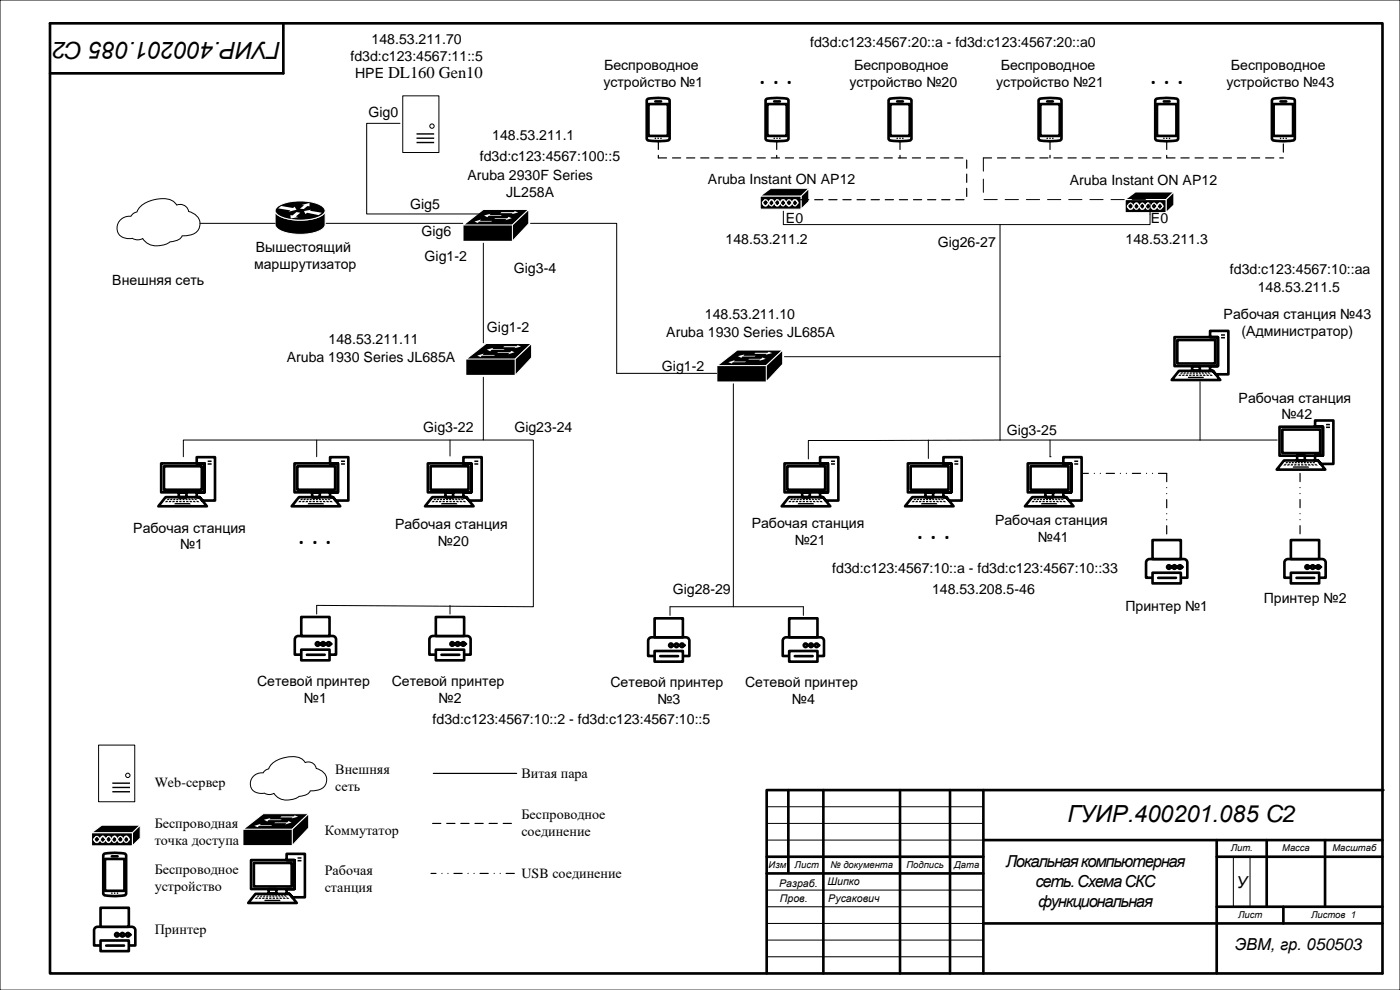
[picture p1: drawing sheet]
<svg xmlns="http://www.w3.org/2000/svg" width="420mm" height="297mm" viewBox="0 0 420 297" stroke-linecap="round" stroke-linejoin="round" font-family="sans-serif">
<defs><g id="words">
<g font-size="8.5">
<text x="227.7" y="25.3">. . .</text>
<text x="344.9" y="25.3">. . .</text>
<text x="274.9" y="161.7">. . .</text>
<text x="89.4" y="163.2">. . .</text>
</g>
<g font-size="7.1">
<text x="84.3" y="12.5" transform="rotate(-180 84.3 12.5)">ГУИР.400201.085 C2</text>
<text x="320.2" y="246.7">ГУИР.400201.085 C2</text>
</g>
<g font-size="5">
<text x="116.4" y="23.5">DL160 Gen10</text>
<text x="301.7" y="260.1">Локальная компьютерная</text>
<text x="310.6" y="266">сеть. Схема СКС</text>
<text x="371" y="266.5">У</text>
<text x="311.5" y="271.9">функциональная</text>
<text x="370.4" y="284.9">ЭВМ, гр. 050503</text>
</g>
<g font-size="4.2">
<text x="111.5" y="13.2">148.53.211.70</text>
<text x="243.1" y="14">fd3d:c123:4567:20::a - fd3d:c123:4567:20::a0</text>
<text x="105.1" y="18.3">fd3d:c123:4567:11::5</text>
<text x="106.5" y="23.5">HPE</text>
<text x="181.2" y="21.1">Беспроводное</text>
<text x="256.2" y="21.1">Беспроводное</text>
<text x="300.3" y="21.1">Беспроводное</text>
<text x="369.3" y="21.1">Беспроводное</text>
<text x="181" y="26.2">устройство №1</text>
<text x="254.8" y="26.2">устройство №20</text>
<text x="298.9" y="26.2">устройство №21</text>
<text x="367.9" y="26.2">устройство №43</text>
<text x="110.5" y="35.1">Gig0</text>
<text x="147.7" y="42">148.53.211.1</text>
<text x="140.2" y="53.9">Aruba 2930F Series</text>
<text x="143.9" y="48.3">fd3d:c123:4567:100::5</text>
<text x="151.9" y="58.9">JL258A</text>
<text x="212.4" y="55.1">Aruba Instant ON AP12</text>
<text x="320.9" y="55.5">Aruba Instant ON AP12</text>
<text x="123" y="62.7">Gig5</text>
<text x="126.4" y="70.8">Gig6</text>
<text x="235.8" y="66.8">E0</text>
<text x="345.3" y="67">E0</text>
<text x="76.8" y="75.7">Вышестоящий</text>
<text x="217.7" y="73.3">148.53.211.2</text>
<text x="281.3" y="74.2">Gig26-27</text>
<text x="337.7" y="73.3">148.53.211.3</text>
<text x="76.2" y="80.8">маршрутизатор</text>
<text x="127.4" y="78.3">Gig1-2</text>
<text x="154.2" y="82">Gig3-4</text>
<text x="369" y="82.3">fd3d:c123:4567:10::aa</text>
<text x="33.7" y="85.6">Внешняя сеть</text>
<text x="377.3" y="87.6">148.53.211.5</text>
<text x="211.5" y="95.6">148.53.211.10</text>
<text x="367.1" y="95.7">Рабочая станция №43</text>
<text x="146.1" y="99.5">Gig1-2</text>
<text x="199.9" y="101">Aruba 1930 Series JL685A</text>
<text x="372.4" y="100.8">(Администратор)</text>
<text x="98.6" y="103.3">148.53.211.11</text>
<text x="86" y="108.7">Aruba 1930 Series JL685A</text>
<text x="198.6" y="111.3">Gig1-2</text>
<text x="371.6" y="120.7">Рабочая станция</text>
<text x="384.4" y="125.8">№42</text>
<text x="127" y="129.5">Gig3-22</text>
<text x="154.3" y="129.5">Gig23-24</text>
<text x="302" y="130.5">Gig3-25</text>
<text x="40" y="159.7">Рабочая станция</text>
<text x="118.5" y="158.6">Рабочая станция</text>
<text x="225.5" y="158.3">Рабочая станция</text>
<text x="298.5" y="157.6">Рабочая станция</text>
<text x="54" y="164.8">№1</text>
<text x="131.4" y="163.7">№20</text>
<text x="238.4" y="163.4">№21</text>
<text x="311.4" y="162.7">№41</text>
<text x="249.7" y="171.8">fd3d:c123:4567:10::a - fd3d:c123:4567:10::33</text>
<text x="201.8" y="178.3">Gig28-29</text>
<text x="279.6" y="178.3">148.53.208.5-46</text>
<text x="337.6" y="183.1">Принтер №1</text>
<text x="379.1" y="180.8">Принтер №2</text>
<text x="77.1" y="205.8">Сетевой принтер</text>
<text x="117.5" y="205.8">Сетевой принтер</text>
<text x="183.1" y="206.2">Сетевой принтер</text>
<text x="223.5" y="206.2">Сетевой принтер</text>
<text x="91.2" y="210.8">№1</text>
<text x="131.6" y="210.8">№2</text>
<text x="197.2" y="211.2">№3</text>
<text x="237.6" y="211.2">№4</text>
<text x="129.8" y="217.2">fd3d:c123:4567:10::2 - fd3d:c123:4567:10::5</text>
<text x="100.6" y="232.3">Внешняя</text>
<text x="156.4" y="233.3">Витая пара</text>
<text x="46.4" y="236">Web-сервер</text>
<text x="100.6" y="237.3">сеть</text>
<text x="156.4" y="245.8">Беспроводное</text>
<text x="46.4" y="248.4">Беспроводная</text>
<text x="97.4" y="250.3">Коммутатор</text>
<text x="156.4" y="250.8">соединение</text>
<text x="46.4" y="253.5">точка доступа</text>
<text x="46.4" y="262.3">Беспроводное</text>
<text x="97.4" y="262.4">Рабочая</text>
<text x="156.4" y="263.3">USB соединение</text>
<text x="46.4" y="267.3">устройство</text>
<text x="97.4" y="267.5">станция</text>
<text x="46.4" y="280.3">Принтер</text>
</g>
<g font-size="3.2">
<text x="233.8" y="266">Разраб.</text>
<text x="248.2" y="265.5">Шипко</text>
<text x="233.9" y="270.5">Пров.</text>
<text x="248.5" y="270.5">Русакович</text>
</g>
<g font-size="2.8">
<text x="369.2" y="255.4">Лит.</text>
<text x="384.6" y="255.4">Масса</text>
<text x="399.7" y="255.4">Масштаб</text>
<text x="230.6" y="260.4">Изм</text>
<text x="238.4" y="260.4">Лист</text>
<text x="249.2" y="260.4">№ документа</text>
<text x="271.9" y="260.4">Подпись</text>
<text x="286.3" y="260.4">Дата</text>
<text x="371.4" y="275.4">Лист</text>
<text x="393.3" y="275.4">Листов 1</text>
</g>
</g></defs>
<path d="M0 0h420v297h-420zM230 247h65M230 252h65M230 242h65M370 257v15M375 257v15M230 267h65M230 272h65M230 277h65.1M230 282h65M230 287h65" fill="none" stroke="#000" stroke-width=".3"/>
<g fill="none" stroke="#000" stroke-width=".79">
<path d="M15 7h399.7v285h-399.7zM236.5 237v24.8M247 237v55M270 237v55M285 237v55M295 237v55M415 237h-185v55M230 257h65M295 252h119.7M365 252v40M365 257h49.7M380 252v20"/>
<path d="M397.5 252v20M230 262h65M295 277h119.7M365 272h49.7M385 272v5"/>
</g>
<path d="M27.5 249.8l3-2.3h11.6l-2.4 2.3zM27.5 249.8h12.2v3.9h-12.2zM39.7 249.8l2.4-2.3v3.9l-2.4 2.3z" fill="#000"/>
<path d="M27.5 249.8h12.2v3.9h-12.2zM27.5 249.8l3-2.3h11.6l-2.4 2.3zM28.2 251.8l.4-.6 .6-.3 1.6 1.8 .6-.3 .7-1.2 .6-.3 1.5 1.8 .6-.3 1.1-1.5 .7 .3 1.2 1.5 .6-.3 .4-.6M39.7 249.8l2.4-2.3v3.9l-2.4 2.3z" fill="none" stroke="#fff" stroke-width=".3"/>
<path d="M28.1 251.6l1 .9 1.2-1.5a.78 .78 0 0 1 1.3 .2l1 1.3 1.2-1.5a.78 .78 0 0 1 1.3 .2l.5 .9 .5 .4 .5-.3 .7-1.2a.78 .78 0 0 1 1.4 .2l.3 .5-.1 .3-1-.9-1.1 1.4a1.04 1.04 0 0 1-1 .3 1.04 1.04 0 0 1-.8-.9l-.3-.6-.4-.2-1 1.4a.82 .82 0 0 1-1.4 0l-1-1.4-1.1 1.4a1.04 1.04 0 0 1-1.1 .3 1.04 1.04 0 0 1-.7-.9z" fill="#fff"/>
<path d="M28.4 251.8l.4-.6 .6-.3 1.1 1.5 .8 .3 1-1.5 .6-.3 1.5 1.8 .6-.3 1.1-1.5 .7 .3 .8 1.2 .4 .3 .6-.3 .4-.6" fill="none" stroke="#000" stroke-width=".3"/>
<path d="M28.3 251.6l1 .9 1.1-1.5a1.04 1.04 0 0 1 1.1-.2 1.04 1.04 0 0 1 .6 .9l.4 .6 .4 .2 1.1-1.5a.78 .78 0 0 1 1.3 .2l1 1.3 1.2-1.5a1.03 1.03 0 0 1 1-.2 1.03 1.03 0 0 1 .7 .9l-.3 .3-.5-.7-.4-.2-.9 1.3a.84 .84 0 0 1-.8 .5 .84 .84 0 0 1-.7-.4l-1-1.4-.4 .2-.7 1.2a.82 .82 0 0 1-1.4 0l-1-1.4-.5 .2-.7 1.2a.81 .81 0 0 1-1.4 0l-.3-.6z" fill="#000"/>
<path d="M28.2 251.8l.4-.6 .6-.3 1.6 1.8 .6-.3 .7-1.2 .6-.3 1.5 1.8 .6-.3 1.1-1.5 .7 .3 1.2 1.5 .6-.3 .4-.6" fill="none" stroke="#fff" stroke-width=".3"/>
<path d="M28.1 251.6l1 .9 1.2-1.5a.78 .78 0 0 1 1.3 .2l1 1.3 1.2-1.5a.78 .78 0 0 1 1.3 .2l.5 .9 .5 .4 .5-.3 .7-1.2a.78 .78 0 0 1 1.4 .2l.3 .5-.1 .3-1-.9-1.1 1.4a1.04 1.04 0 0 1-1 .3 1.04 1.04 0 0 1-.8-.9l-.3-.6-.4-.2-1 1.4a.82 .82 0 0 1-1.4 0l-1-1.4-1.1 1.4a1.04 1.04 0 0 1-1.1 .3 1.04 1.04 0 0 1-.7-.9z" fill="#fff"/>
<path d="M28.4 251.8l.4-.6 .6-.3 1.1 1.5 .8 .3 1-1.5 .6-.3 1.5 1.8 .6-.3 1.1-1.5 .7 .3 .8 1.2 .4 .3 .6-.3 .4-.6" fill="none" stroke="#000" stroke-width=".3"/>
<path d="M28.3 251.6l1 .9 1.1-1.5a1.04 1.04 0 0 1 1.1-.2 1.04 1.04 0 0 1 .6 .9l.4 .6 .4 .2 1.1-1.5a.78 .78 0 0 1 1.3 .2l1 1.3 1.2-1.5a1.03 1.03 0 0 1 1-.2 1.03 1.03 0 0 1 .7 .9l-.3 .3-.5-.7-.4-.2-.9 1.3a.84 .84 0 0 1-.8 .5 .84 .84 0 0 1-.7-.4l-1-1.4-.4 .2-.7 1.2a.82 .82 0 0 1-1.4 0l-1-1.4-.5 .2-.7 1.2a.81 .81 0 0 1-1.4 0l-.3-.6z" fill="#000"/>
<path d="M28.2 251.8l.4-.6 .6-.3 1.6 1.8 .6-.3 .7-1.2 .6-.3 1.5 1.8 .6-.3 1.1-1.5 .7 .3 1.2 1.5 .6-.3 .4-.6" fill="none" stroke="#fff" stroke-width=".3"/>
<path d="M28.1 251.6l1 .9 1.2-1.5a.78 .78 0 0 1 1.3 .2l1 1.3 1.2-1.5a.78 .78 0 0 1 1.3 .2l.5 .9 .5 .4 .5-.3 .7-1.2a.78 .78 0 0 1 1.4 .2l.3 .5-.1 .3-1-.9-1.1 1.4a1.04 1.04 0 0 1-1 .3 1.04 1.04 0 0 1-.8-.9l-.3-.6-.4-.2-1 1.4a.82 .82 0 0 1-1.4 0l-1-1.4-1.1 1.4a1.04 1.04 0 0 1-1.1 .3 1.04 1.04 0 0 1-.7-.9z" fill="#fff"/>
<path d="M31.2 256.1l3.2-.3a5.4 5.4 0 0 1 3.4 .5v12a9.3 9.3 0 0 1-5.3 .4l-1.3-.2-.2-.5v-11.4z" fill-rule="evenodd" fill="#fff"/>
<path d="M31.2 256.1l3.2-.3a5.4 5.4 0 0 1 3.4 .5v12a9.3 9.3 0 0 1-5.3 .4l-1.3-.2-.2-.5v-11.4z" fill="none" stroke="#000" stroke-width=".79"/>
<path d="M31.5 257.7h5.8v9.5h-5.8z" fill-rule="evenodd" fill="#fff"/>
<path d="M31.5 257.7h5.8v9.5h-5.8zM33.6 256.9h1.7" fill="none" stroke="#000" stroke-width=".79"/>
<path d="M33.3 267.9a.25 .25 0 0 0 .5 0 .25 .25 0 0 0-.5 0zM34.2 267.9a.23 .23 0 0 0 .4 0 .23 .23 0 0 0-.4 0zM35 267.9a.25 .25 0 0 0 .5 0 .25 .25 0 0 0-.5 0z" fill-rule="evenodd" fill="#000"/>
<g fill="#fff">
<path d="M45 233.3h29v2.7h-29z" fill-rule="evenodd"/>
<path d="M45 248.3h38v2.7h-38z" fill-rule="evenodd"/>
<path d="M45 262.2h29.6v2.7h-29.6z" fill-rule="evenodd"/>
<path d="M96 247.7h26.2v2.7h-26.2z" fill-rule="evenodd"/>
</g>
<path d="M73 248.7l6-4.6h13.6l-4.9 4.6zM73 248.7h14.7v4.8h-14.7zM87.7 248.7l4.9-4.6v4.2l-4.9 5.3z" fill="#000"/>
<path d="M73 248.7l6-4.6h13.6l-4.9 4.6zM87.7 248.7l4.9-4.6v4.2l-4.9 5.3z" fill="none" stroke="#fff" stroke-width=".3"/>
<g fill="#fff">
<path d="M76.3 247.7l1.9-.6-.3 .4h3.7l-.3 .2h-3.7l-.3 .4z"/>
<path d="M79.2 245.9l1.9-.5-.3 .4h3.7l-.3 .2h-3.7l-.3 .4z"/>
<path d="M82.2 246.9l.4-.2h3.5l.5-.4 .9 .4-2 .6 .4-.4z"/>
<path d="M84.1 245.2l.3-.3h3.7l.3-.3 1 .4-1.9 .5 .3-.3z"/>
</g>
<path d="M28.6 278.2l.7-.2 10.6 .1 .5 .3 .2 .7v4.5h-12.4v-4.5z" fill-rule="evenodd" fill="#fff"/>
<path d="M28.6 278.2l.7-.2 10.6 .1 .5 .3 .2 .7v4.5h-12.4v-4.5z" fill="none" stroke="#000" stroke-width=".79"/>
<path d="M30.2 282.1v3.2h8.4v-3.2zM30.2 272.3v5.7h8.4v-5.7z" fill-rule="evenodd" fill="#fff"/>
<path d="M30.2 272.3h8.4v5.7h-8.4zM30.2 282.1h8.4v3.2h-8.4zM31.9 283.7h5.3" fill="none" stroke="#000" stroke-width=".79"/>
<path d="M37.8 280.4a.55 .55 0 0 0 1.1 0 .55 .55 0 0 0-1.1 0zM36.2 280.4a.55 .55 0 0 0 1.1 0 .55 .55 0 0 0-1.1 0zM34.5 280.4a.55 .55 0 0 0 1.1 0 .55 .55 0 0 0-1.1 0z" fill-rule="evenodd" fill="#fff"/>
<g fill="none" stroke="#000" stroke-width=".79">
<path d="M35.6 280.4h.1M37.3 280.4h.1M38.9 280.4h.1"/>
<circle cx="35.1" cy="280.4" r=".53"/>
<circle cx="36.7" cy="280.4" r=".53"/>
<circle cx="38.4" cy="280.4" r=".53"/>
</g>
<g fill="#fff">
<path d="M45 277.6h24v2.7h-24z" fill-rule="evenodd"/>
<path d="M86 256.1v1.9h2.3v8.7h-2.3v1.4h.9l.8 1.1h3.8v-13.1zM75.3 258v8.7h13v-8.7zM76.7 268.1l-2.2 2.8h14.5l-2.1-2.8zM80.6 266.7v1.4h2.3v-1.4z" fill-rule="evenodd"/>
</g>
<path d="M75.3 258h13v8.7h-13zM86 256.1h5.5v13.1h-3.8l-.8-1.1h-.9v-1.4h2.3v-8.7h-2.3zM76.7 268.1h10.2l2.1 2.8h-14.5zM80.6 266.7h2.3v1.4h-2.3z" fill="none" stroke="#000" stroke-width=".79"/>
<path d="M76.2 258.9h11.3v7h-11.3z" fill-rule="evenodd" fill="#fff"/>
<path d="M76.2 258.9h11.3v7h-11.3z" fill="none" stroke="#000" stroke-width=".79"/>
<path d="M89.3 257.1v.5h1.1v-.5zM89.3 258v.4h1.1v-.4zM85.7 269.2l.4 .4h.7l-.4-.4zM85.1 268.5l.4 .5h.6l-.4-.5zM84.8 269.2l.2 .4h.7l-.3-.4zM84.3 268.5l.3 .5h.6l-.4-.5zM83.8 269.2l.2 .4h.7l-.3-.4zM83.4 268.5l.2 .5h.6l-.2-.5zM82.8 269.2l.1 .4h.7l-.2-.4zM82.5 268.6l.2 .4h.6l-.2-.4zM81.8 269.2v.4h.7l-.1-.4zM81.7 268.6v.4h.6v-.4zM80.8 268.6v.4h.6v-.4zM80.8 269.2l-.1 .4h.7v-.4zM79.9 268.6l-.1 .4h.7v-.4zM79.8 269.2l-.1 .4h.7v-.4zM79.4 269.9l-.1 .4h4.9l-.2-.4zM79.1 268.6l-.2 .4h.6l.1-.4zM78.8 269.2l-.2 .4h.7l.1-.4zM78.2 268.6l-.3 .4h.7l.2-.4zM77.8 269.2l-.3 .4h.7l.2-.4zM77.3 268.6l-.3 .4h.6l.3-.4zM76.8 269.2l-.4 .4h.7l.3-.4z" fill-rule="evenodd" fill="#000"/>
<g fill="#fff">
<path d="M96 262.3h31.2v2.7h-31.2z" fill-rule="evenodd"/>
<path d="M155 230.6h24v2.7h-24z" fill-rule="evenodd"/>
<path d="M155 245.6h29v2.7h-29z" fill-rule="evenodd"/>
</g>
<path d="M130 232h25" fill="none" stroke="#000" stroke-width=".35"/>
<path d="M153.4 247h-25" fill="none" stroke="#000" stroke-width=".35" stroke-dasharray="2.5 1.8"/>
<path d="M76.1 232.7a3.6 3.6 0 0 1 2.8-.9l.9-.8 .8-.4a7.2 7.2 0 0 1 7-3.6l2.3 .3 1 .6 .7 .9a2.37 2.37 0 0 1 3.2 1.7 3.4 3.4 0 0 1 3 2.2 3.4 3.4 0 0 1-.9 3.6l-1.3 .6-2.4 .3a3.9 3.9 0 0 1-3.5 1.7 5.5 5.5 0 0 1-7.5-.9 2.81 2.81 0 0 1-2.9-.1 3.1 3.1 0 0 1-3.3-.8 3.1 3.1 0 0 1-.6-3.4z" fill-rule="evenodd" fill="#fff"/>
<path d="M76.1 232.7a3.6 3.6 0 0 1 2.8-.9l.9-.8 .8-.4a7.2 7.2 0 0 1 7-3.6l2.3 .3 1 .6 .7 .9a2.37 2.37 0 0 1 3.2 1.7 3.4 3.4 0 0 1 3 2.2 3.4 3.4 0 0 1-.9 3.6l-1.3 .6-2.4 .3a3.9 3.9 0 0 1-3.5 1.7 5.5 5.5 0 0 1-7.5-.9 2.81 2.81 0 0 1-2.9-.1 3.1 3.1 0 0 1-3.3-.8 3.1 3.1 0 0 1-.6-3.4z" fill="none" stroke="#000" stroke-width=".3"/>
<path d="M99.2 232.2h22v2.7h-22z" fill-rule="evenodd" fill="#fff"/>
<path d="M85 7v15h-70" fill="none" stroke="#000" stroke-width=".79"/>
<path d="M29.6 223.5h10.8v17h-10.8z" fill-rule="evenodd" fill="#fff"/>
<path d="M29.6 223.5h10.8v17h-10.8z" fill="none" stroke="#000" stroke-width=".3"/>
<circle cx="38.3" cy="232.6" r=".66" fill="#fff"/>
<circle cx="38.3" cy="232.6" r=".66" fill="none" stroke="#000" stroke-width=".3"/>
<path d="M33.7 237.3v.4h5.3v-.4zM33.7 236v.4h5.3v-.4zM33.7 234.7v.4h5.3v-.4z" fill-rule="evenodd" fill="#000"/>
<path d="M36.2 65.8a3.9 3.9 0 0 1 3.1-.9l.9-1 .9-.3a7.3 7.3 0 0 1 6.6-3.9 4.7 4.7 0 0 1 5.3 1.8 2.58 2.58 0 0 1 3.6 1.9 3.7 3.7 0 0 1 2.7 5.8 6.3 6.3 0 0 1-4.7 1.5 3.9 3.9 0 0 1-3.6 1.8 6.5 6.5 0 0 1-7.3 .1l-.9-1.1a3.1 3.1 0 0 1-3.1 0 3.4 3.4 0 0 1-3.6-.9 3.4 3.4 0 0 1-.7-3.7z" fill-rule="evenodd" fill="#fff"/>
<path d="M36.2 65.8a3.9 3.9 0 0 1 3.1-.9l.9-1 .9-.3a7.3 7.3 0 0 1 6.6-3.9 4.7 4.7 0 0 1 5.3 1.8 2.58 2.58 0 0 1 3.6 1.9 3.7 3.7 0 0 1 2.7 5.8 6.3 6.3 0 0 1-4.7 1.5 3.9 3.9 0 0 1-3.6 1.8 6.5 6.5 0 0 1-7.3 .1l-.9-1.1a3.1 3.1 0 0 1-3.1 0 3.4 3.4 0 0 1-3.6-.9 3.4 3.4 0 0 1-.7-3.7z" fill="none" stroke="#000" stroke-width=".3"/>
<path d="M82.9 62.3a12.6 12.6 0 0 1 9.5-1.9l2.9 .7a2.28 2.28 0 0 1 2.1 2.6 7.8 7.8 0 0 1-6.1 2.3 12.4 12.4 0 0 1-8.4-1.9 1.25 1.25 0 0 1 0-1.8zM82.5 63.2a3.5 3.5 0 0 0 3.1 2.3 15.6 15.6 0 0 0 11.1-1l.7-.8 .1-.5v4.2a3.5 3.5 0 0 1-3 2.3 15.5 15.5 0 0 1-11.1-1 2.84 2.84 0 0 1-.9-2.9z" fill="#000"/>
<path d="M82.5 63.2a3.5 3.5 0 0 0 3.1 2.3 15.6 15.6 0 0 0 11.1-1l.7-.8 .1-.5v4.2a3.5 3.5 0 0 1-3 2.3 15.5 15.5 0 0 1-11.1-1 2.84 2.84 0 0 1-.9-2.9zM82.9 62.3a12.6 12.6 0 0 1 9.5-1.9l2.9 .7a2.28 2.28 0 0 1 2.1 2.6 7.8 7.8 0 0 1-6.1 2.3 12.4 12.4 0 0 1-8.4-1.9 1.25 1.25 0 0 1 0-1.8z" fill="none" stroke="#fff" stroke-width=".3"/>
<g fill="#fff">
<path d="M83.4 62.5l1-.7 3.5 .6 .4-.4 .7 .9-2.4 .6 .5-.4z"/>
<path d="M91.2 63.3l2.2-.4-.5 .3 3.6 .6-.9 .7-3.5-.7-.5 .4z"/>
<path d="M90.5 61.5l2.3-.6v1l-.6-.1-1.1 .9-1.1-.1 1.2-1z"/>
<path d="M87.1 64.5l.6 .1 1.3-1 1.1 .2-1.3 1.1 .7 .2-2.3 .4z"/>
</g>
<path d="M60 67h22.5" fill="none" stroke="#000" stroke-width=".3"/>
<path d="M139 67.5l6-4.7h13.6l-4.9 4.7zM139 67.5h14.7v4.7h-14.7zM153.7 67.5l4.9-4.7v4.3l-4.9 5.2z" fill="#000"/>
<path d="M139 67.5l6-4.7h13.6l-4.9 4.7zM153.7 67.5l4.9-4.7v4.3l-4.9 5.2z" fill="none" stroke="#fff" stroke-width=".3"/>
<g fill="#fff">
<path d="M142.3 66.5l2-.6-.3 .4h3.7l-.3 .2h-3.7l-.3 .4z"/>
<path d="M145.2 64.6l2-.5-.4 .4h3.7l-.3 .2h-3.7l-.3 .5z"/>
<path d="M148.3 65.7l.3-.2h3.6l.4-.4 .9 .4-1.9 .6 .4-.4z"/>
<path d="M150.1 63.9l.3-.3h3.7l.3-.3 1.1 .4-2 .5 .3-.3z"/>
</g>
<path d="M139.9 107.7l5.9-4.7h13.7l-4.9 4.7zM139.9 107.7h14.7v4.8h-14.7zM154.6 107.7l4.9-4.7v4.3l-4.9 5.3z" fill="#000"/>
<path d="M139.9 107.7l5.9-4.7h13.7l-4.9 4.7zM154.6 107.7l4.9-4.7v4.3l-4.9 5.3z" fill="none" stroke="#fff" stroke-width=".3"/>
<g fill="#fff">
<path d="M143.2 106.7l1.9-.6-.3 .4h3.7l-.3 .2h-3.7l-.3 .4z"/>
<path d="M146 104.9l2-.5-.3 .4h3.7l-.3 .2h-3.7l-.3 .4z"/>
<path d="M149.1 105.9l.3-.2h3.6l.4-.4 1 .4-2 .6 .4-.4z"/>
<path d="M151 104.2l.3-.4h3.7l.3-.3 1 .5-1.9 .5 .3-.3z"/>
</g>
<path d="M59 137.1v1.9h2.4v8.7h-2.4v1.4h.9l.8 1.1h3.8v-13.1zM48.3 139v8.7h13.1v-8.7zM49.7 149.1l-2.2 2.8h14.6l-2.2-2.8zM53.6 147.7v1.4h2.3v-1.4z" fill-rule="evenodd" fill="#fff"/>
<path d="M48.3 139h13.1v8.7h-13.1zM59 137.1h5.5v13.1h-3.8l-.8-1.1h-.9v-1.4h2.4v-8.7h-2.4zM49.7 149.1h10.2l2.2 2.8h-14.6zM53.6 147.7h2.3v1.4h-2.3z" fill="none" stroke="#000" stroke-width=".79"/>
<path d="M49.2 139.9h11.3v7h-11.3z" fill-rule="evenodd" fill="#fff"/>
<path d="M49.2 139.9h11.3v7h-11.3z" fill="none" stroke="#000" stroke-width=".79"/>
<path d="M62.3 138.1v.5h1.2v-.5zM62.3 138.9v.5h1.2v-.5zM58.8 150.2l.3 .4h.7l-.4-.4zM58.1 149.5l.4 .5h.6l-.4-.5zM57.8 150.2l.3 .4h.7l-.4-.4zM57.3 149.5l.3 .5h.6l-.4-.5zM56.8 150.2l.2 .4h.7l-.3-.4zM56.4 149.5l.2 .5h.7l-.3-.5zM55.8 150.2l.1 .4h.7l-.2-.4zM55.6 149.6l.1 .4h.6l-.2-.4zM54.8 150.2v.4h.7l-.1-.4zM54.7 149.6l.1 .4h.6l-.1-.4zM53.8 149.6v.4h.6v-.4zM53.8 150.2v.4h.7v-.4zM53 149.6l-.1 .4h.6v-.4zM52.8 150.2l-.1 .4h.7l.1-.4zM52.4 150.9l-.1 .4h4.9l-.2-.4zM52.1 149.6l-.2 .4h.6l.2-.4zM51.8 150.2l-.2 .4h.7l.2-.4zM51.2 149.6l-.2 .4h.6l.2-.4zM50.8 150.2l-.2 .4h.7l.2-.4zM50.4 149.6l-.4 .4h.6l.3-.4zM49.8 150.2l-.3 .4h.7l.3-.4z" fill-rule="evenodd" fill="#000"/>
<path d="M139 137.1v1.9h2.4v8.7h-2.4v1.4h.9l.8 1.1h3.8v-13.1zM128.3 139v8.7h13.1v-8.7zM129.7 149.1l-2.2 2.8h14.6l-2.2-2.8zM133.6 147.7v1.4h2.3v-1.4z" fill-rule="evenodd" fill="#fff"/>
<path d="M128.3 139h13.1v8.7h-13.1zM139 137.1h5.5v13.1h-3.8l-.8-1.1h-.9v-1.4h2.4v-8.7h-2.4zM129.7 149.1h10.2l2.2 2.8h-14.6zM133.6 147.7h2.3v1.4h-2.3z" fill="none" stroke="#000" stroke-width=".79"/>
<path d="M129.2 139.9h11.3v7h-11.3z" fill-rule="evenodd" fill="#fff"/>
<path d="M129.2 139.9h11.3v7h-11.3z" fill="none" stroke="#000" stroke-width=".79"/>
<path d="M142.3 138.1v.5h1.2v-.5zM142.3 138.9v.5h1.2v-.5zM138.8 150.2l.3 .4h.7l-.4-.4zM138.1 149.5l.4 .5h.6l-.4-.5zM137.8 150.2l.3 .4h.7l-.4-.4zM137.3 149.5l.3 .5h.6l-.4-.5zM136.8 150.2l.2 .4h.7l-.3-.4zM136.4 149.5l.3 .5h.6l-.3-.5zM135.8 150.2l.1 .4h.7l-.2-.4zM135.6 149.6l.1 .4h.6l-.2-.4zM134.8 150.2l.1 .4h.7l-.2-.4zM134.7 149.6l.1 .4h.6l-.1-.4zM133.8 149.6v.4h.6v-.4zM133.8 150.2v.4h.7v-.4zM133 149.6l-.1 .4h.6v-.4zM132.8 150.2l-.1 .4h.7l.1-.4zM132.4 150.9l-.1 .4h4.9l-.2-.4zM132.1 149.6l-.2 .4h.6l.2-.4zM131.8 150.2l-.2 .4h.7l.2-.4zM131.2 149.6l-.2 .4h.6l.2-.4zM130.8 150.2l-.2 .4h.7l.2-.4zM130.4 149.6l-.4 .4h.6l.3-.4zM129.8 150.2l-.3 .4h.7l.3-.4z" fill-rule="evenodd" fill="#000"/>
<path d="M99 137.1v1.9h2.4v8.7h-2.4v1.4h.9l.8 1.1h3.8v-13.1zM88.3 139v8.7h13.1v-8.7zM89.7 149.1l-2.2 2.8h14.6l-2.2-2.8zM93.6 147.7v1.4h2.3v-1.4z" fill-rule="evenodd" fill="#fff"/>
<path d="M88.3 139h13.1v8.7h-13.1zM99 137.1h5.5v13.1h-3.8l-.8-1.1h-.9v-1.4h2.4v-8.7h-2.4zM89.7 149.1h10.2l2.2 2.8h-14.6zM93.6 147.7h2.3v1.4h-2.3z" fill="none" stroke="#000" stroke-width=".79"/>
<path d="M89.2 139.9h11.3v7h-11.3z" fill-rule="evenodd" fill="#fff"/>
<path d="M89.2 139.9h11.3v7h-11.3z" fill="none" stroke="#000" stroke-width=".79"/>
<path d="M102.3 138.1v.5h1.2v-.5zM102.3 138.9v.5h1.2v-.5zM98.8 150.2l.3 .4h.7l-.4-.4zM98.1 149.5l.4 .5h.6l-.4-.5zM97.8 150.2l.3 .4h.7l-.4-.4zM97.3 149.5l.3 .5h.6l-.4-.5zM96.8 150.2l.2 .4h.7l-.3-.4zM96.4 149.5l.3 .5h.6l-.3-.5zM95.8 150.2l.1 .4h.7l-.2-.4zM95.6 149.6l.1 .4h.6l-.2-.4zM94.8 150.2l.1 .4h.6l-.1-.4zM94.7 149.6l.1 .4h.6l-.1-.4zM93.8 149.6v.4h.6v-.4zM93.8 150.2v.4h.7v-.4zM93 149.6l-.1 .4h.6v-.4zM92.8 150.2l-.1 .4h.7l.1-.4zM92.4 150.9l-.1 .4h4.9l-.2-.4zM92.1 149.6l-.2 .4h.6l.2-.4zM91.8 150.2l-.2 .4h.7l.2-.4zM91.2 149.6l-.2 .4h.6l.2-.4zM90.8 150.2l-.2 .4h.7l.2-.4zM90.4 149.6l-.4 .4h.6l.3-.4zM89.8 150.2l-.3 .4h.7l.3-.4z" fill-rule="evenodd" fill="#000"/>
<path d="M88.6 191.2l.9-.4h10.6l.5 .4 .2 .6v4.6h-12.4v-4.6z" fill-rule="evenodd" fill="#fff"/>
<path d="M88.6 191.2l.9-.4h10.6l.5 .4 .2 .6v4.6h-12.4v-4.6z" fill="none" stroke="#000" stroke-width=".79"/>
<path d="M90.4 194.9v3.2h8.5v-3.2zM90.4 185.1v5.7h8.5v-5.7z" fill-rule="evenodd" fill="#fff"/>
<path d="M90.4 194.9h8.5v3.2h-8.5zM90.4 185.1h8.5v5.7h-8.5zM92.1 196.4h5.3" fill="none" stroke="#000" stroke-width=".79"/>
<path d="M98.1 193.2a.53 .53 0 0 0 1 0 .53 .53 0 0 0-1 0zM96.4 193.2a.55 .55 0 0 0 1.1 0 .55 .55 0 0 0-1.1 0zM94.7 193.2a.55 .55 0 0 0 1.1 0 .55 .55 0 0 0-1.1 0z" fill-rule="evenodd" fill="#fff"/>
<g fill="none" stroke="#000" stroke-width=".79">
<path d="M95.8 193.2h.1M97.5 193.2h.1M99.1 193.2h.1"/>
<circle cx="95.3" cy="193.2" r=".53"/>
<circle cx="96.9" cy="193.2" r=".53"/>
<circle cx="98.6" cy="193.2" r=".53"/>
</g>
<path d="M120.8 28.8h10.9v17h-10.9z" fill-rule="evenodd" fill="#fff"/>
<path d="M120.8 28.8h10.9v17h-10.9z" fill="none" stroke="#000" stroke-width=".3"/>
<circle cx="129.6" cy="37.8" r=".66" fill="#fff"/>
<circle cx="129.6" cy="37.8" r=".66" fill="none" stroke="#000" stroke-width=".3"/>
<path d="M125 42.5v.5h5.2v-.5zM125 41.3v.4h5.2v-.4zM125 40v.4h5.2v-.4z" fill-rule="evenodd" fill="#000"/>
<path d="M228.1 58.9l3-2.3h11.6l-2.4 2.3zM228.1 58.9h12.2v3.8h-12.2zM240.3 58.9l2.4-2.3v3.8l-2.4 2.3z" fill="#000"/>
<path d="M228.1 58.9h12.2v3.8h-12.2zM228.1 58.9l3-2.3h11.6l-2.4 2.3zM240.3 58.9l2.4-2.3v3.8l-2.4 2.3zM228.8 60.8l.4-.6 .6-.3 1.2 1.6 .7 .2 1-1.5 .6-.3 1.5 1.8 .6-.2 1.1-1.5 .7 .2 1.2 1.5 .6-.2 .4-.7" fill="none" stroke="#fff" stroke-width=".3"/>
<path d="M228.7 60.7l1 .8 1.2-1.5a.78 .78 0 0 1 1.3 .2l1 1.3 1.2-1.5a.78 .78 0 0 1 1.3 .2l.5 .9 .5 .4 .5-.3 .7-1.2a.78 .78 0 0 1 1.4 .2l.3 .6-.1 .2-1.1-.9-1 1.4a1.04 1.04 0 0 1-1.1 .3 1.04 1.04 0 0 1-.7-.9l-.3-.6-.4-.2-1 1.4a.82 .82 0 0 1-1.4 0l-1-1.4-1.1 1.4a1.04 1.04 0 0 1-1.1 .3 1.04 1.04 0 0 1-.7-.9z" fill="#fff"/>
<path d="M229 60.8l.4-.6 .6-.3 1.5 1.8 .6-.2 .8-1.3 .6-.3 1.5 1.8 .6-.2 1.1-1.5 .7 .2 .8 1.3 .4 .2 .6-.2 .4-.7" fill="none" stroke="#000" stroke-width=".3"/>
<path d="M228.9 60.7l1 .8 1.1-1.5a1.04 1.04 0 0 1 1.1-.1 1.04 1.04 0 0 1 .6 .8l.4 .7 .4 .1 1.1-1.5a.78 .78 0 0 1 1.3 .2l1 1.3 1.2-1.5a1.03 1.03 0 0 1 1-.2 1.03 1.03 0 0 1 .7 .9l-.3 .3-.5-.7-.4-.2-.9 1.3a.84 .84 0 0 1-.8 .5 .84 .84 0 0 1-.7-.4l-1-1.4-.4 .3-.7 1.1a.82 .82 0 0 1-1.4 0l-1-1.4-.5 .3-.7 1.1a.81 .81 0 0 1-1.4 0l-.3-.6z" fill="#000"/>
<path d="M228.8 60.8l.4-.6 .6-.3 1.2 1.6 .7 .2 1-1.5 .6-.3 1.5 1.8 .6-.2 1.1-1.5 .7 .2 1.2 1.5 .6-.2 .4-.7" fill="none" stroke="#fff" stroke-width=".3"/>
<path d="M228.7 60.7l1 .8 1.2-1.5a.78 .78 0 0 1 1.3 .2l1 1.3 1.2-1.5a.78 .78 0 0 1 1.3 .2l.5 .9 .5 .4 .5-.3 .7-1.2a.78 .78 0 0 1 1.4 .2l.3 .6-.1 .2-1.1-.9-1 1.4a1.04 1.04 0 0 1-1.1 .3 1.04 1.04 0 0 1-.7-.9l-.3-.6-.4-.2-1 1.4a.82 .82 0 0 1-1.4 0l-1-1.4-1.1 1.4a1.04 1.04 0 0 1-1.1 .3 1.04 1.04 0 0 1-.7-.9z" fill="#fff"/>
<path d="M229 60.8l.4-.6 .6-.3 1.5 1.8 .6-.2 .8-1.3 .6-.3 1.5 1.8 .6-.2 1.1-1.5 .7 .2 .8 1.3 .4 .2 .6-.2 .4-.7" fill="none" stroke="#000" stroke-width=".3"/>
<path d="M228.9 60.7l1 .8 1.1-1.5a1.04 1.04 0 0 1 1.1-.1 1.04 1.04 0 0 1 .6 .8l.4 .7 .4 .1 1.1-1.5a.78 .78 0 0 1 1.3 .2l1 1.3 1.2-1.5a1.03 1.03 0 0 1 1-.2 1.03 1.03 0 0 1 .7 .9l-.3 .3-.5-.7-.4-.2-.9 1.3a.84 .84 0 0 1-.8 .5 .84 .84 0 0 1-.7-.4l-1-1.4-.4 .3-.7 1.1a.82 .82 0 0 1-1.4 0l-1-1.4-.5 .3-.7 1.1a.81 .81 0 0 1-1.4 0l-.3-.6z" fill="#000"/>
<path d="M228.8 60.8l.4-.6 .6-.3 1.2 1.6 .7 .2 1-1.5 .6-.3 1.5 1.8 .6-.2 1.1-1.5 .7 .2 1.2 1.5 .6-.2 .4-.7" fill="none" stroke="#fff" stroke-width=".3"/>
<path d="M228.7 60.7l1 .8 1.2-1.5a.78 .78 0 0 1 1.3 .2l1 1.3 1.2-1.5a.78 .78 0 0 1 1.3 .2l.5 .9 .5 .4 .5-.3 .7-1.2a.78 .78 0 0 1 1.4 .2l.3 .6-.1 .2-1.1-.9-1 1.4a1.04 1.04 0 0 1-1.1 .3 1.04 1.04 0 0 1-.7-.9l-.3-.6-.4-.2-1 1.4a.82 .82 0 0 1-1.4 0l-1-1.4-1.1 1.4a1.04 1.04 0 0 1-1.1 .3 1.04 1.04 0 0 1-.7-.9z" fill="#fff"/>
<path d="M337.5 59.9l3.1-2.3h11.6l-2.4 2.3zM337.5 59.9h12.3v3.9h-12.3zM349.8 59.9l2.4-2.3v3.9l-2.4 2.3z" fill="#000"/>
<path d="M337.5 59.9l3.1-2.3h11.6l-2.4 2.3zM337.5 59.9h12.3v3.9h-12.3zM349.8 59.9l2.4-2.3v3.9l-2.4 2.3zM338.3 61.9l.4-.7 .6-.2 1.5 1.7 .6-.2 .8-1.3 .6-.2 1.5 1.7 .6-.2 1.1-1.5 .7 .2 1.2 1.5 .6-.2 .4-.6" fill="none" stroke="#fff" stroke-width=".3"/>
<path d="M338.2 61.7l1 .9 1.2-1.6a.78 .78 0 0 1 1.3 .2l1 1.4 1.2-1.6a.78 .78 0 0 1 1.3 .2l.5 1 .5 .4 .5-.4 .7-1.2a.78 .78 0 0 1 1.3 .2l.4 .6-.1 .3-1.1-1-1 1.5a1.04 1.04 0 0 1-1.1 .3 1.04 1.04 0 0 1-.7-.9l-.3-.7-.4-.2-1 1.5a.82 .82 0 0 1-1.4-.1l-1-1.4-1.1 1.5a1.04 1.04 0 0 1-1.1 .3 1.04 1.04 0 0 1-.7-.9z" fill="#fff"/>
<path d="M338.5 61.9l.4-.7 .6-.2 1.5 1.7 .6-.2 .8-1.3 .6-.2 1.5 1.7 .6-.2 1.1-1.5 .7 .2 .8 1.3 .4 .2 .6-.2 .4-.6" fill="none" stroke="#000" stroke-width=".3"/>
<path d="M338.4 61.7l1 .9 1.1-1.6a1.04 1.04 0 0 1 1.1-.1 1.04 1.04 0 0 1 .6 .9l.4 .6 .4 .2 1.1-1.6a.78 .78 0 0 1 1.3 .2l1 1.4 1.2-1.6a1.03 1.03 0 0 1 1-.1 1.03 1.03 0 0 1 .7 .9l-.3 .3-.5-.8-.4-.2-.9 1.4a.84 .84 0 0 1-.8 .5 .84 .84 0 0 1-.7-.5l-1-1.4-.4 .3-.7 1.2a.82 .82 0 0 1-1.4-.1l-1-1.4-.5 .3-.7 1.2a.81 .81 0 0 1-1.4-.1l-.3-.5z" fill="#000"/>
<path d="M338.3 61.9l.4-.7 .6-.2 1.5 1.7 .6-.2 .8-1.3 .6-.2 1.5 1.7 .6-.2 1.1-1.5 .7 .2 1.2 1.5 .6-.2 .4-.6" fill="none" stroke="#fff" stroke-width=".3"/>
<path d="M338.2 61.7l1 .9 1.2-1.6a.78 .78 0 0 1 1.3 .2l1 1.4 1.2-1.6a.78 .78 0 0 1 1.3 .2l.5 1 .5 .4 .5-.4 .7-1.2a.78 .78 0 0 1 1.3 .2l.4 .6-.1 .3-1.1-1-1 1.5a1.04 1.04 0 0 1-1.1 .3 1.04 1.04 0 0 1-.7-.9l-.3-.7-.4-.2-1 1.5a.82 .82 0 0 1-1.4-.1l-1-1.4-1.1 1.5a1.04 1.04 0 0 1-1.1 .3 1.04 1.04 0 0 1-.7-.9z" fill="#fff"/>
<path d="M338.5 61.9l.4-.7 .6-.2 1.5 1.7 .6-.2 .8-1.3 .6-.2 1.5 1.7 .6-.2 1.1-1.5 .7 .2 .8 1.3 .4 .2 .6-.2 .4-.6" fill="none" stroke="#000" stroke-width=".3"/>
<path d="M338.4 61.7l1 .9 1.1-1.6a1.04 1.04 0 0 1 1.1-.1 1.04 1.04 0 0 1 .6 .9l.4 .6 .4 .2 1.1-1.6a.78 .78 0 0 1 1.3 .2l1 1.4 1.2-1.6a1.03 1.03 0 0 1 1-.1 1.03 1.03 0 0 1 .7 .9l-.3 .3-.5-.8-.4-.2-.9 1.4a.84 .84 0 0 1-.8 .5 .84 .84 0 0 1-.7-.5l-1-1.4-.4 .3-.7 1.2a.82 .82 0 0 1-1.4-.1l-1-1.4-.5 .3-.7 1.2a.81 .81 0 0 1-1.4-.1l-.3-.5z" fill="#000"/>
<path d="M338.3 61.9l.4-.7 .6-.2 1.5 1.7 .6-.2 .8-1.3 .6-.2 1.5 1.7 .6-.2 1.1-1.5 .7 .2 1.2 1.5 .6-.2 .4-.6" fill="none" stroke="#fff" stroke-width=".3"/>
<path d="M338.2 61.7l1 .9 1.2-1.6a.78 .78 0 0 1 1.3 .2l1 1.4 1.2-1.6a.78 .78 0 0 1 1.3 .2l.5 1 .5 .4 .5-.4 .7-1.2a.78 .78 0 0 1 1.3 .2l.4 .6-.1 .3-1.1-1-1 1.5a1.04 1.04 0 0 1-1.1 .3 1.04 1.04 0 0 1-.7-.9l-.3-.7-.4-.2-1 1.5a.82 .82 0 0 1-1.4-.1l-1-1.4-1.1 1.5a1.04 1.04 0 0 1-1.1 .3 1.04 1.04 0 0 1-.7-.9z" fill="#fff"/>
<path d="M194.3 29.7l3.1-.3a5.4 5.4 0 0 1 3.4 .5v11.9a9.3 9.3 0 0 1-5.3 .5l-1.2-.3-.3-.4v-11.4z" fill-rule="evenodd" fill="#fff"/>
<path d="M194.3 29.7l3.1-.3a5.4 5.4 0 0 1 3.4 .5v11.9a9.3 9.3 0 0 1-5.3 .5l-1.2-.3-.3-.4v-11.4z" fill="none" stroke="#000" stroke-width=".79"/>
<path d="M194.5 31.2h5.9v9.6h-5.9z" fill-rule="evenodd" fill="#fff"/>
<path d="M194.5 31.2h5.9v9.6h-5.9zM196.6 30.4h1.7" fill="none" stroke="#000" stroke-width=".79"/>
<path d="M196.4 41.5a.23 .23 0 0 0 .4 0 .23 .23 0 0 0-.4 0zM197.2 41.5a.25 .25 0 0 0 .5 0 .25 .25 0 0 0-.5 0zM198.1 41.5a.23 .23 0 0 0 .4 0 .23 .23 0 0 0-.4 0z" fill-rule="evenodd" fill="#000"/>
<path d="M266.8 29.7l3.2-.3a5.4 5.4 0 0 1 3.4 .5v11.9a9.4 9.4 0 0 1-5.3 .5l-1.3-.3-.2-.4v-11.4z" fill-rule="evenodd" fill="#fff"/>
<path d="M266.8 29.7l3.2-.3a5.4 5.4 0 0 1 3.4 .5v11.9a9.4 9.4 0 0 1-5.3 .5l-1.3-.3-.2-.4v-11.4z" fill="none" stroke="#000" stroke-width=".79"/>
<path d="M267.1 31.2h5.8v9.6h-5.8z" fill-rule="evenodd" fill="#fff"/>
<path d="M267.1 31.2h5.8v9.6h-5.8zM269.1 30.4h1.8" fill="none" stroke="#000" stroke-width=".79"/>
<path d="M268.9 41.5a.25 .25 0 0 0 .5 0 .25 .25 0 0 0-.5 0zM269.8 41.5a.23 .23 0 0 0 .4 0 .23 .23 0 0 0-.4 0zM270.6 41.5a.25 .25 0 0 0 .5 0 .25 .25 0 0 0-.5 0z" fill-rule="evenodd" fill="#000"/>
<path d="M229.9 29.7l3.2-.3a5.4 5.4 0 0 1 3.4 .5v11.9a9.3 9.3 0 0 1-5.3 .5l-1.3-.3-.2-.4v-11.4z" fill-rule="evenodd" fill="#fff"/>
<path d="M229.9 29.7l3.2-.3a5.4 5.4 0 0 1 3.4 .5v11.9a9.3 9.3 0 0 1-5.3 .5l-1.3-.3-.2-.4v-11.4z" fill="none" stroke="#000" stroke-width=".79"/>
<path d="M230.2 31.2h5.8v9.6h-5.8z" fill-rule="evenodd" fill="#fff"/>
<path d="M230.2 31.2h5.8v9.6h-5.8zM232.2 30.4h1.8" fill="none" stroke="#000" stroke-width=".79"/>
<path d="M232 41.5a.25 .25 0 0 0 .5 0 .25 .25 0 0 0-.5 0zM232.9 41.5a.23 .23 0 0 0 .4 0 .23 .23 0 0 0-.4 0zM233.7 41.5a.25 .25 0 0 0 .5 0 .25 .25 0 0 0-.5 0z" fill-rule="evenodd" fill="#000"/>
<path d="M311.8 29.7l3.2-.3a5.4 5.4 0 0 1 3.4 .5v11.9a9.3 9.3 0 0 1-5.3 .5l-1.3-.3-.2-.4v-11.4z" fill-rule="evenodd" fill="#fff"/>
<path d="M311.8 29.7l3.2-.3a5.4 5.4 0 0 1 3.4 .5v11.9a9.3 9.3 0 0 1-5.3 .5l-1.3-.3-.2-.4v-11.4z" fill="none" stroke="#000" stroke-width=".79"/>
<path d="M312.1 31.2h5.8v9.6h-5.8z" fill-rule="evenodd" fill="#fff"/>
<path d="M312.1 31.2h5.8v9.6h-5.8zM314.1 30.4h1.8" fill="none" stroke="#000" stroke-width=".79"/>
<path d="M313.9 41.5a.25 .25 0 0 0 .5 0 .25 .25 0 0 0-.5 0zM314.8 41.5a.23 .23 0 0 0 .4 0 .23 .23 0 0 0-.4 0zM315.6 41.5a.25 .25 0 0 0 .5 0 .25 .25 0 0 0-.5 0z" fill-rule="evenodd" fill="#000"/>
<path d="M381.8 29.7l3.2-.3a5.4 5.4 0 0 1 3.4 .5v11.9a9.3 9.3 0 0 1-5.3 .5l-1.3-.3-.2-.4v-11.4z" fill-rule="evenodd" fill="#fff"/>
<path d="M381.8 29.7l3.2-.3a5.4 5.4 0 0 1 3.4 .5v11.9a9.3 9.3 0 0 1-5.3 .5l-1.3-.3-.2-.4v-11.4z" fill="none" stroke="#000" stroke-width=".79"/>
<path d="M382.1 31.2h5.8v9.6h-5.8z" fill-rule="evenodd" fill="#fff"/>
<path d="M382.1 31.2h5.8v9.6h-5.8zM384.1 30.4h1.8" fill="none" stroke="#000" stroke-width=".79"/>
<path d="M383.9 41.5a.25 .25 0 0 0 .5 0 .25 .25 0 0 0-.5 0zM384.8 41.5a.23 .23 0 0 0 .4 0 .23 .23 0 0 0-.4 0zM385.6 41.5a.25 .25 0 0 0 .5 0 .25 .25 0 0 0-.5 0z" fill-rule="evenodd" fill="#000"/>
<path d="M346.8 29.7l3.2-.3a5.4 5.4 0 0 1 3.4 .5v11.9a9.3 9.3 0 0 1-5.3 .5l-1.3-.3-.2-.4v-11.4z" fill-rule="evenodd" fill="#fff"/>
<path d="M346.8 29.7l3.2-.3a5.4 5.4 0 0 1 3.4 .5v11.9a9.3 9.3 0 0 1-5.3 .5l-1.3-.3-.2-.4v-11.4z" fill="none" stroke="#000" stroke-width=".79"/>
<path d="M347.1 31.2h5.8v9.6h-5.8z" fill-rule="evenodd" fill="#fff"/>
<path d="M347.1 31.2h5.8v9.6h-5.8zM349.1 30.4h1.8" fill="none" stroke="#000" stroke-width=".79"/>
<path d="M348.9 41.5a.25 .25 0 0 0 .5 0 .25 .25 0 0 0-.5 0zM349.8 41.5a.23 .23 0 0 0 .4 0 .23 .23 0 0 0-.4 0zM350.6 41.5a.25 .25 0 0 0 .5 0 .25 .25 0 0 0-.5 0z" fill-rule="evenodd" fill="#000"/>
<path d="M197.5 47.4h92.5v12.5h-50M197.5 42.4v5M233 42.4v5M270 42.4v5M295 47.4h90M315 42.4v5M350 42.4v5M385 43.2v4.2" fill="none" stroke="#000" stroke-width=".35" stroke-dasharray="2.5 1.8"/>
<path d="M235 63.3v4.1h110v-3.2" fill="none" stroke="#000" stroke-width=".3"/>
<path d="M295 47.4v12.5h50M345 64.2v-4.3" fill="none" stroke="#000" stroke-width=".3" stroke-dasharray="4 2.4"/>
<path d="M215.2 109.7h14.7v4.7h-14.7zM215.2 109.7l6-4.7h13.6l-4.9 4.7zM229.9 109.7l4.9-4.7v4.3l-4.9 5.2z" fill="#000"/>
<path d="M215.2 109.7l6-4.7h13.6l-4.9 4.7zM229.9 109.7l4.9-4.7v4.3l-4.9 5.2z" fill="none" stroke="#fff" stroke-width=".3"/>
<g fill="#fff">
<path d="M218.5 108.7l1.9-.7-.3 .5h3.7l-.3 .2h-3.7l-.3 .4z"/>
<path d="M221.4 106.8l1.9-.5-.3 .4h3.7l-.3 .2h-3.7l-.3 .4z"/>
<path d="M224.4 107.8l.4-.2h3.5l.5-.4 .9 .4-2 .7 .4-.5z"/>
<path d="M226.3 106.1l.3-.3h3.7l.3-.3 1 .4-1.9 .5 .3-.3z"/>
</g>
<path d="M246 137.1v1.9h2.4v8.7h-2.4v1.4h.9l.8 1.1h3.8v-13.1zM235.3 139v8.7h13.1v-8.7zM236.7 149.1l-2.2 2.8h14.6l-2.2-2.8zM240.6 147.7v1.4h2.3v-1.4z" fill-rule="evenodd" fill="#fff"/>
<path d="M235.3 139h13.1v8.7h-13.1zM246 137.1h5.5v13.1h-3.8l-.8-1.1h-.9v-1.4h2.4v-8.7h-2.4zM236.7 149.1h10.2l2.2 2.8h-14.6zM240.6 147.7h2.3v1.4h-2.3z" fill="none" stroke="#000" stroke-width=".79"/>
<path d="M236.2 139.9h11.3v7h-11.3z" fill-rule="evenodd" fill="#fff"/>
<path d="M236.2 139.9h11.3v7h-11.3z" fill="none" stroke="#000" stroke-width=".79"/>
<path d="M249.3 138.1v.5h1.2v-.5zM249.3 138.9v.5h1.2v-.5zM245.8 150.2l.3 .4h.7l-.4-.4zM245.1 149.5l.4 .5h.6l-.4-.5zM244.8 150.2l.3 .4h.7l-.4-.4zM244.3 149.5l.3 .5h.6l-.4-.5zM243.8 150.2l.2 .4h.7l-.3-.4zM243.4 149.5l.2 .5h.7l-.3-.5zM242.8 150.2l.1 .4h.7l-.2-.4zM242.6 149.6l.1 .4h.6l-.2-.4zM241.8 150.2l.1 .4h.6l-.1-.4zM241.7 149.6l.1 .4h.6l-.1-.4zM240.8 149.6v.4h.6v-.4zM240.8 150.2v.4h.7v-.4zM240 149.6l-.1 .4h.6v-.4zM239.8 150.2l-.1 .4h.7l.1-.4zM239.4 150.9l-.1 .4h4.9l-.2-.4zM239.1 149.6l-.2 .4h.6l.2-.4zM238.8 150.2l-.2 .4h.7l.2-.4zM238.2 149.6l-.2 .4h.6l.2-.4zM237.8 150.2l-.2 .4h.7l.2-.4zM237.4 149.6l-.4 .4h.6l.3-.4zM236.8 150.2l-.3 .4h.7l.3-.4z" fill-rule="evenodd" fill="#000"/>
<path d="M363 99.3v1.8h2.4v8.7h-2.4v1.4h.9l.8 1.1h3.8v-13zM352.3 101.1v8.7h13.1v-8.7zM353.7 111.2l-2.2 2.8h14.6l-2.2-2.8zM357.6 109.8v1.4h2.3v-1.4z" fill-rule="evenodd" fill="#fff"/>
<path d="M363 99.3h5.5v13h-3.8l-.8-1.1h-.9v-1.4h2.4v-8.7h-2.4zM352.3 101.1h13.1v8.7h-13.1zM353.7 111.2h10.2l2.2 2.8h-14.6zM357.6 109.8h2.3v1.4h-2.3z" fill="none" stroke="#000" stroke-width=".79"/>
<path d="M353.2 102h11.3v7h-11.3z" fill-rule="evenodd" fill="#fff"/>
<path d="M353.2 102h11.3v7h-11.3z" fill="none" stroke="#000" stroke-width=".79"/>
<path d="M366.3 100.3v.4h1.2v-.4zM366.3 101.1v.4h1.2v-.4zM362.8 112.4l.3 .4h.7l-.4-.4zM362.1 111.6l.4 .5h.6l-.4-.5zM361.8 112.4l.3 .4h.7l-.4-.4zM361.3 111.6l.3 .5h.6l-.4-.5zM360.8 112.4l.2 .4h.7l-.3-.4zM360.4 111.6l.3 .5h.6l-.3-.5zM359.8 112.4l.1 .4h.7l-.2-.4zM359.6 111.7l.1 .4h.6l-.2-.4zM358.8 112.4l.1 .4h.7l-.2-.4zM358.7 111.7l.1 .4h.6l-.1-.4zM357.8 111.7v.4h.6v-.4zM357.8 112.4v.4h.7v-.4zM357 111.7l-.1 .4h.6v-.4zM356.8 112.4l-.1 .4h.7l.1-.4zM356.4 113l-.1 .4h4.9l-.2-.4zM356.1 111.7l-.2 .4h.6l.2-.4zM355.8 112.4l-.2 .4h.7l.2-.4zM355.2 111.7l-.2 .4h.6l.2-.4zM354.8 112.4l-.2 .4h.7l.2-.4zM354.4 111.7l-.4 .4h.6l.3-.4zM353.8 112.4l-.3 .4h.7l.3-.4z" fill-rule="evenodd" fill="#000"/>
<path d="M283 137.1v1.9h2.4v8.7h-2.4v1.4h.9l.8 1.1h3.8v-13.1zM272.3 139v8.7h13.1v-8.7zM273.7 149.1l-2.2 2.8h14.6l-2.2-2.8zM277.6 147.7v1.4h2.3v-1.4z" fill-rule="evenodd" fill="#fff"/>
<path d="M272.3 139h13.1v8.7h-13.1zM283 137.1h5.5v13.1h-3.8l-.8-1.1h-.9v-1.4h2.4v-8.7h-2.4zM273.7 149.1h10.2l2.2 2.8h-14.6zM277.6 147.7h2.3v1.4h-2.3z" fill="none" stroke="#000" stroke-width=".79"/>
<path d="M273.2 139.9h11.3v7h-11.3z" fill-rule="evenodd" fill="#fff"/>
<path d="M273.2 139.9h11.3v7h-11.3z" fill="none" stroke="#000" stroke-width=".79"/>
<path d="M286.3 138.1v.5h1.2v-.5zM286.3 138.9v.5h1.2v-.5zM282.8 150.2l.3 .4h.7l-.4-.4zM282.1 149.5l.4 .5h.6l-.4-.5zM281.8 150.2l.3 .4h.7l-.4-.4zM281.3 149.5l.3 .5h.6l-.4-.5zM280.8 150.2l.2 .4h.7l-.3-.4zM280.4 149.5l.2 .5h.7l-.3-.5zM279.8 150.2l.1 .4h.7l-.2-.4zM279.6 149.6l.1 .4h.6l-.2-.4zM278.8 150.2v.4h.7l-.1-.4zM278.7 149.6l.1 .4h.6l-.1-.4zM277.8 149.6v.4h.6v-.4zM277.8 150.2v.4h.7v-.4zM277 149.6l-.1 .4h.6v-.4zM276.8 150.2l-.1 .4h.7l.1-.4zM276.4 150.9l-.1 .4h4.9l-.2-.4zM276.1 149.6l-.2 .4h.6l.2-.4zM275.8 150.2l-.2 .4h.7l.2-.4zM275.2 149.6l-.2 .4h.6l.2-.4zM274.8 150.2l-.2 .4h.7l.2-.4zM274.4 149.6l-.4 .4h.6l.3-.4zM273.8 150.2l-.3 .4h.7l.3-.4z" fill-rule="evenodd" fill="#000"/>
<path d="M120 37h-10v27.2h35M97.8 67h41M145 72.9v29.9M159.2 67h25.8v45h30M145 113.1v18.9h-90v5M95 132v5M135 132v4.8M95 181.6v2.6" fill="none" stroke="#000" stroke-width=".3"/>
<path d="M129.2 191l.7-.2h10.6l.5 .4 .2 .6v4.6h-12.4v-4.6z" fill-rule="evenodd" fill="#fff"/>
<path d="M129.2 191l.7-.2h10.6l.5 .4 .2 .6v4.6h-12.4v-4.6z" fill="none" stroke="#000" stroke-width=".79"/>
<path d="M130.8 194.9v3.2h8.4v-3.2zM130.8 185.1v5.7h8.4v-5.7z" fill-rule="evenodd" fill="#fff"/>
<path d="M130.8 194.9h8.4v3.2h-8.4zM130.8 185.1h8.4v5.7h-8.4zM132.4 196.4h5.4" fill="none" stroke="#000" stroke-width=".79"/>
<path d="M138.4 193.2a.55 .55 0 0 0 1.1 0 .55 .55 0 0 0-1.1 0zM136.8 193.2a.53 .53 0 0 0 1 0 .53 .53 0 0 0-1 0zM135.1 193.2a.55 .55 0 0 0 1.1 0 .55 .55 0 0 0-1.1 0z" fill-rule="evenodd" fill="#fff"/>
<g fill="none" stroke="#000" stroke-width=".79">
<path d="M136.2 193.2h.1M137.8 193.2h.1M139.5 193.2h.1"/>
<circle cx="135.7" cy="193.2" r=".53"/>
<circle cx="137.3" cy="193.2" r=".53"/>
<circle cx="139" cy="193.2" r=".53"/>
</g>
<path d="M300 67.4v64.6h60M220 115.1v66.9M235.3 107h64.7M145 132h15v50l-65-.4M278.5 132v5.5M135 181.6v2.6" fill="none" stroke="#000" stroke-width=".3"/>
<path d="M194.9 191.4l.6-.2h10.6l.5 .4 .2 .6v4.6h-12.4v-4.6z" fill-rule="evenodd" fill="#fff"/>
<path d="M194.9 191.4l.6-.2h10.6l.5 .4 .2 .6v4.6h-12.4v-4.6z" fill="none" stroke="#000" stroke-width=".79"/>
<path d="M196.4 195.3v3.2h8.5v-3.2zM196.4 185.5v5.7h8.5v-5.7z" fill-rule="evenodd" fill="#fff"/>
<path d="M196.4 195.3h8.5v3.2h-8.5zM196.4 185.5h8.5v5.7h-8.5zM198.1 196.8h5.3" fill="none" stroke="#000" stroke-width=".79"/>
<path d="M204.1 193.6a.53 .53 0 0 0 1 0 .53 .53 0 0 0-1 0zM202.4 193.6a.55 .55 0 0 0 1.1 0 .55 .55 0 0 0-1.1 0zM200.7 193.6a.55 .55 0 0 0 1.1 0 .55 .55 0 0 0-1.1 0z" fill-rule="evenodd" fill="#fff"/>
<g fill="none" stroke="#000" stroke-width=".79">
<path d="M201.8 193.6h.1M203.5 193.6h.1M205.1 193.6h.1"/>
<circle cx="201.3" cy="193.6" r=".53"/>
<circle cx="202.9" cy="193.6" r=".53"/>
<circle cx="204.6" cy="193.6" r=".53"/>
</g>
<path d="M201 182v2.6" fill="none" stroke="#000" stroke-width=".3"/>
<path d="M235.2 191.4l.7-.2h10.6l.5 .4 .2 .6v4.6h-12.4v-4.6z" fill-rule="evenodd" fill="#fff"/>
<path d="M235.2 191.4l.7-.2h10.6l.5 .4 .2 .6v4.6h-12.4v-4.6z" fill="none" stroke="#000" stroke-width=".79"/>
<path d="M236.8 195.3v3.2h8.4v-3.2zM236.8 185.5v5.7h8.4v-5.7z" fill-rule="evenodd" fill="#fff"/>
<path d="M236.8 195.3h8.4v3.2h-8.4zM236.8 185.5h8.4v5.7h-8.4zM238.4 196.8h5.4" fill="none" stroke="#000" stroke-width=".79"/>
<path d="M244.4 193.6a.55 .55 0 0 0 1.1 0 .55 .55 0 0 0-1.1 0zM242.8 193.6a.53 .53 0 0 0 1 0 .53 .53 0 0 0-1 0zM241.1 193.6a.55 .55 0 0 0 1.1 0 .55 .55 0 0 0-1.1 0z" fill-rule="evenodd" fill="#fff"/>
<g fill="none" stroke="#000" stroke-width=".79">
<path d="M242.2 193.6h.1M243.8 193.6h.1M245.5 193.6h.1"/>
<circle cx="241.7" cy="193.6" r=".53"/>
<circle cx="243.3" cy="193.6" r=".53"/>
<circle cx="245" cy="193.6" r=".53"/>
</g>
<path d="M360 114.5v17.5M300 132l-57.5 .1v5.6M201 182h40v2.6" fill="none" stroke="#000" stroke-width=".3"/>
<path d="M394.5 126.1v1.9h2.4v8.7h-2.4v1.4h.9l.8 1.1h3.8v-13.1zM383.8 128v8.7h13.1v-8.7zM385.2 138.1l-2.2 2.8h14.6l-2.2-2.8zM389.1 136.7v1.4h2.3v-1.4z" fill-rule="evenodd" fill="#fff"/>
<path d="M383.8 128h13.1v8.7h-13.1zM385.2 138.1h10.2l2.2 2.8h-14.6zM389.1 136.7h2.3v1.4h-2.3zM394.5 126.1h5.5v13.1h-3.8l-.8-1.1h-.9v-1.4h2.4v-8.7h-2.4z" fill="none" stroke="#000" stroke-width=".79"/>
<path d="M384.7 128.9h11.3v7h-11.3z" fill-rule="evenodd" fill="#fff"/>
<path d="M384.7 128.9h11.3v7h-11.3z" fill="none" stroke="#000" stroke-width=".79"/>
<path d="M397.8 127.1v.5h1.2v-.5zM397.8 127.9v.5h1.2v-.5zM394.3 139.2l.3 .4h.7l-.4-.4zM393.6 138.5l.4 .5h.6l-.4-.5zM393.3 139.2l.3 .4h.7l-.4-.4zM392.8 138.5l.3 .5h.6l-.4-.5zM392.3 139.2l.2 .4h.7l-.3-.4zM391.9 138.5l.3 .5h.6l-.3-.5zM391.3 139.2l.1 .4h.7l-.2-.4zM391.1 138.6l.1 .4h.6l-.2-.4zM390.3 139.2l.1 .4h.7l-.2-.4zM390.2 138.6l.1 .4h.6l-.1-.4zM389.3 138.6v.4h.6v-.4zM389.3 139.2v.4h.7v-.4zM388.5 138.6l-.1 .4h.6v-.4zM388.3 139.2l-.1 .4h.7l.1-.4zM387.9 139.9l-.1 .4h4.9l-.2-.4zM387.6 138.6l-.2 .4h.6l.2-.4zM387.3 139.2l-.2 .4h.7l.2-.4zM386.7 138.6l-.2 .4h.6l.2-.4zM386.3 139.2l-.2 .4h.7l.2-.4zM385.9 138.6l-.4 .4h.6l.3-.4zM385.3 139.2l-.3 .4h.7l.3-.4z" fill-rule="evenodd" fill="#000"/>
<path d="M319 137.1v1.9h2.3v8.7h-2.3v1.4h.9l.8 1.1h3.8v-13.1zM308.3 139v8.7h13v-8.7zM309.7 149.1l-2.2 2.8h14.5l-2.1-2.8zM313.6 147.7v1.4h2.3v-1.4z" fill-rule="evenodd" fill="#fff"/>
<path d="M308.3 139h13v8.7h-13zM319 137.1h5.5v13.1h-3.8l-.8-1.1h-.9v-1.4h2.3v-8.7h-2.3zM309.7 149.1h10.2l2.1 2.8h-14.5zM313.6 147.7h2.3v1.4h-2.3z" fill="none" stroke="#000" stroke-width=".79"/>
<path d="M309.2 139.9h11.3v7h-11.3z" fill-rule="evenodd" fill="#fff"/>
<path d="M309.2 139.9h11.3v7h-11.3z" fill="none" stroke="#000" stroke-width=".79"/>
<path d="M322.3 138.1v.5h1.2v-.5zM322.3 138.9v.5h1.2v-.5zM318.8 150.2l.3 .4h.7l-.4-.4zM318.1 149.5l.4 .5h.6l-.4-.5zM317.8 150.2l.2 .4h.7l-.3-.4zM317.3 149.5l.3 .5h.6l-.4-.5zM316.8 150.2l.2 .4h.7l-.3-.4zM316.4 149.5l.2 .5h.6l-.2-.5zM315.8 150.2l.1 .4h.7l-.2-.4zM315.6 149.6l.1 .4h.6l-.2-.4zM314.8 150.2v.4h.7l-.1-.4zM314.7 149.6v.4h.7l-.1-.4zM313.8 149.6v.4h.6v-.4zM313.8 150.2l-.1 .4h.7v-.4zM313 149.6l-.2 .4h.7v-.4zM312.8 150.2l-.1 .4h.7v-.4zM312.4 150.9l-.1 .4h4.9l-.2-.4zM312.1 149.6l-.2 .4h.6l.1-.4zM311.8 150.2l-.2 .4h.7l.1-.4zM311.2 149.6l-.3 .4h.7l.2-.4zM310.8 150.2l-.3 .4h.7l.2-.4zM310.3 149.6l-.3 .4h.6l.3-.4zM309.8 150.2l-.3 .4h.7l.2-.4z" fill-rule="evenodd" fill="#000"/>
<path d="M315 137h.1M315 132v5M360 132h23.2" fill="none" stroke="#000" stroke-width=".3"/>
<path d="M350 142h-25M390 142v20M350 160.2v-18.2" fill="none" stroke="#000" stroke-width=".35" stroke-dasharray="2.5 1.8 0 1.8 0 1.8"/>
<path d="M344 168.1l.9-.4 10.6 .1 .5 .3 .2 .6v4.6h-12.4v-4.6z" fill-rule="evenodd" fill="#fff"/>
<path d="M344 168.1l.9-.4 10.6 .1 .5 .3 .2 .6v4.6h-12.4v-4.6z" fill="none" stroke="#000" stroke-width=".79"/>
<path d="M345.8 171.8v3.2h8.4v-3.2zM345.8 162v5.7h8.4v-5.7z" fill-rule="evenodd" fill="#fff"/>
<path d="M345.8 171.8h8.4v3.2h-8.4zM345.8 162h8.4v5.7h-8.4zM347.4 173.3h5.4" fill="none" stroke="#000" stroke-width=".79"/>
<path d="M353.4 170.1a.55 .55 0 0 0 1.1 0 .55 .55 0 0 0-1.1 0zM351.8 170.1a.54 .54 0 0 0 1 0 .54 .54 0 0 0-1 0zM350.1 170.1a.55 .55 0 0 0 1.1 0 .55 .55 0 0 0-1.1 0z" fill-rule="evenodd" fill="#fff"/>
<g fill="none" stroke="#000" stroke-width=".79">
<path d="M351.2 170.1h.1M352.8 170.1h.1M354.5 170.1h.1"/>
<circle cx="350.7" cy="170.1" r=".54"/>
<circle cx="352.3" cy="170.1" r=".54"/>
<circle cx="354" cy="170.1" r=".53"/>
</g>
<path d="M385.5 168.1l.9-.4 10.6 .1 .5 .3 .2 .6v4.6h-12.4v-4.6z" fill-rule="evenodd" fill="#fff"/>
<path d="M385.5 168.1l.9-.4 10.6 .1 .5 .3 .2 .6v4.6h-12.4v-4.6z" fill="none" stroke="#000" stroke-width=".79"/>
<path d="M387.3 171.8v3.2h8.4v-3.2zM387.3 162v5.7h8.4v-5.7z" fill-rule="evenodd" fill="#fff"/>
<path d="M387.3 171.8h8.4v3.2h-8.4zM387.3 162h8.4v5.7h-8.4zM388.9 173.3h5.4" fill="none" stroke="#000" stroke-width=".79"/>
<path d="M394.9 170.1a.55 .55 0 0 0 1.1 0 .55 .55 0 0 0-1.1 0zM393.3 170.1a.53 .53 0 0 0 1 0 .53 .53 0 0 0-1 0zM391.6 170.1a.55 .55 0 0 0 1.1 0 .55 .55 0 0 0-1.1 0z" fill-rule="evenodd" fill="#fff"/>
<g fill="none" stroke="#000" stroke-width=".79">
<path d="M392.7 170.1h.1M394.3 170.1h.1M396 170.1h.1"/>
<circle cx="392.1" cy="170.1" r=".53"/>
<circle cx="393.8" cy="170.1" r=".53"/>
<circle cx="395.5" cy="170.1" r=".54"/>
</g>
<path d="M154.3 262h-25" fill="none" stroke="#000" stroke-width=".35" stroke-dasharray="2.5 1.8 0 1.8 0 1.8"/>
<use href="#words"/>
</svg>
